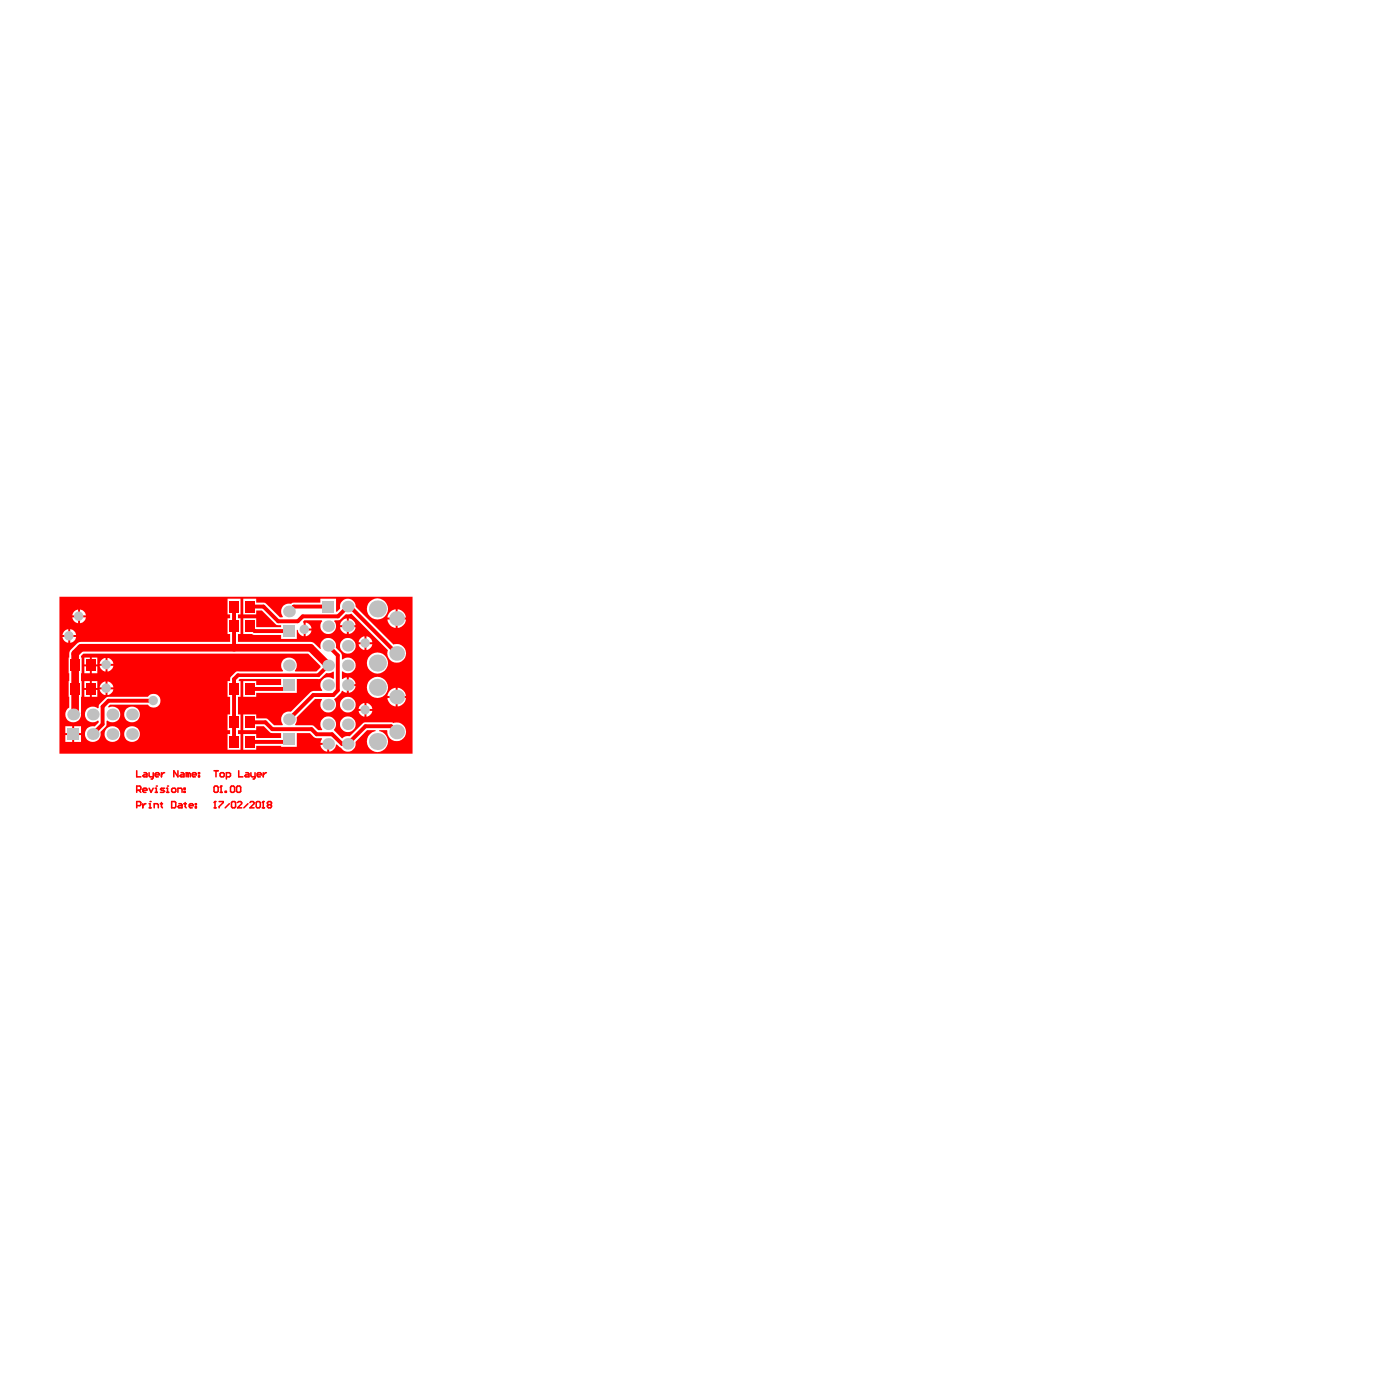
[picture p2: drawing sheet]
<svg xmlns="http://www.w3.org/2000/svg" width="96mm" height="96mm" viewBox="0 0 96 96" stroke-linecap="round" stroke-linejoin="round" font-family="sans-serif">
<path d="M4.1 40.9h24.2v10.8h-24.2zM5.5 41.8v.4h.4l-.1-.3zM5.1 41.9l-.1 .3h.4v-.4zM27.3 41.8v.5h.5l-.2-.3zM26.7 42l-.1 .3h.5v-.5zM25.1 41.7a.75 .75 0 0 0 1.5 0 .75 .75 0 0 0-1.5 0zM5.5 42.3v.4l.3-.1 .1-.3zM5 42.3l.1 .3 .3 .1v-.4zM23.9 42.4v.5h.5l-.2-.4zM23.5 42.5l-.2 .4h.5v-.5zM27.3 42.5v.5l.3-.1 .2-.4zM26.6 42.5l.1 .4 .4 .1v-.5zM20.9 42.7v.4h.5l-.2-.3zM23.9 43v.4h.1l.3-.2 .1-.2zM23.3 43l.2 .3 .3 .1v-.4zM4.8 43.1v.4h.4l-.1-.2zM4.4 43.3l-.1 .2h.4v-.4zM20.9 43.2v.4l.3-.1 .2-.3zM25.1 43.6v.4h.4l-.1-.2zM24.7 43.8l-.1 .2h.4v-.4zM4.8 43.7v.4l.3-.2 .1-.2zM4.3 43.7l.1 .2 .3 .2v-.4zM25.1 44.2v.3l.3-.1 .1-.2zM24.6 44.2l.1 .2 .3 .1v-.3zM23.3 44.3a.55 .55 0 0 0 1.1 0 .55 .55 0 0 0-1.1 0zM16.7 41v1.1h.9v-.3h.3l1.1 1 .3 .1v.1h-1.7v-.6h-.9v1.1h2.6v.3h1v-.6l.2 .3 .3 .1v-1l.1-.1h1.2v.1a.53 .53 0 0 0 0 .7 .53 .53 0 0 0 .8 0 .53 .53 0 0 0 0-.7l.4-.1 .4-.4h.4l2.5 2.5a.64 .64 0 0 0 .5 .8 .64 .64 0 0 0 .7-.7 .64 .64 0 0 0-.8-.5l-2.6-2.6a.54 .54 0 0 0-.6-.6 .54 .54 0 0 0-.5 .7l-.3 .2v-.9h-1v.3h-1.9l-.1 .1a.54 .54 0 0 0-.7 .2 .54 .54 0 0 0 .1 .6l-.2 .1-1-1h-.6v-.3zM7.4 45.1v.4h.4l-.2-.3zM7 45.2l-.2 .3h.4v-.4zM6.3 45.1v.4h.4v-.4zM5.8 45.1v.4h.4v-.4zM5.3 44.1l-.5 .5-.1 .5v3.4a.55 .55 0 0 0-.2 .7 .55 .55 0 0 0 .7 .3 .55 .55 0 0 0 .4-.7v-3.8l.1-.2h15.4l.9 .8-.3 .4h-1.5a.54 .54 0 0 0 0-.8 .54 .54 0 0 0-.8 0 .54 .54 0 0 0 0 .8h-3.2l-.4 .4v.3h-.2v1.1h.2v1.2h-.2v1h.2v.3h-.2v1.1h.9v-1.1h-.2v-.3h.2v-1h-.2v-1.2h.2v-1.1l-.2-.1 .1-.1h2.9v.5h-1.7v-.3h-.9v1.1h.9v-.3h2.7v-1h1.6l.5-.4 .4-.1v.5a.57 .57 0 0 0-.7 .1 .57 .57 0 0 0 0 .8h-.6h-.2l-1.4 1.4a.54 .54 0 0 0-.5 .2 .54 .54 0 0 0 0 .6v.1h-.6l-.5-.4-.7-.1v-.2h-.9v1h.9v-.2h.5l.5 .4h.7v.4h-1.7v-.3h-.9v1.1h.9v-.3l2.7 .1v-1h.9a.84 .84 0 0 0 .9 .4l-.1 .3 .6 .1v.5l.3-.1 .1-.4 .3 .2a.56 .56 0 0 0 .7 .3 .56 .56 0 0 0 .4-.6l.8-.9h.5v.1a.72 .72 0 0 0-.4 1.2 .72 .72 0 0 0 1.2-.1 .72 .72 0 0 0-.5-1.1v-.1h.5a.65 .65 0 0 0 .6 .8 .65 .65 0 0 0 .7-.7 .65 .65 0 0 0-.8-.6h-2.1l-.9 1h-.3l-.2 .1-.6-.6a.56 .56 0 0 0-.1-.8 .56 .56 0 0 0-.7 .1 .56 .56 0 0 0 0 .7h-.3l-.3-.3h-1.3v-.1l.1-.4 1.3-1.3h.5a.57 .57 0 0 0 0 .8 .57 .57 0 0 0 .8 0 .57 .57 0 0 0 0-.8l.6-.6 .3 .2v-1.1l-.4 .1v-.5a.57 .57 0 0 0 .8 0 .57 .57 0 0 0 0-.8 .57 .57 0 0 0-.8 0v-.4l-.4-.4a.56 .56 0 0 0-.6-.7 .56 .56 0 0 0-.5 .8l-.4-.5h-.2h-5v-.5h.2v-1.1h-.2v-.3h.2v-1.1h-.9v1.1h.2v.3h-.2v1.1h.2v.5h-10.2zM7.4 45.6v.4l.2-.1 .2-.3zM6.8 45.6l.2 .3 .2 .1v-.4zM6.3 45.7v.4h.4v-.4zM5.8 45.7v.4h.4v-.4zM25.1 45.4a.75 .75 0 0 0 1.5 0 .75 .75 0 0 0-1.5 0zM23.9 46.4v.5h.5l-.2-.3zM7.4 46.7v.4h.4l-.2-.3zM7 46.8l-.2 .3h.4v-.4zM6.3 46.7v.5h.4v-.5zM5.8 46.7v.5h.4v-.5zM23.9 47v.5h.1l.3-.3 .1-.2zM7.4 47.2v.4l.2-.1 .2-.3zM6.8 47.2l.2 .3 .2 .1v-.4zM27.3 47.1v.6h.5l-.2-.4zM26.7 47.3l-.1 .4h.5v-.6zM6.3 47.3v.5h.4v-.5zM5.8 47.3v.5h.4v-.5zM25.1 47.1a.75 .75 0 0 0 1.5 0 .75 .75 0 0 0-1.5 0zM27.3 47.8v.6l.3-.2 .2-.4zM26.6 47.8l.1 .4 .4 .2v-.6zM6 48.6a.54 .54 0 0 0-.1 .7 .54 .54 0 0 0 .8 .1l.1 .1-.3 .3a.55 .55 0 0 0-.7 .5 .55 .55 0 0 0 .6 .6 .55 .55 0 0 0 .5-.7l.4-.5v-.3a.59 .59 0 0 0 .7 0 .59 .59 0 0 0 .2-.6l-.2-.3-.3-.1-.3 .1v-.1l.1-.1h2.6a.47 .47 0 0 0 .7 .1 .47 .47 0 0 0 0-.7 .47 .47 0 0 0-.7 .1h-2.8l-.5 .5v.2l-.4-.1zM25.1 48.2v.4h.4l-.1-.3zM24.7 48.3l-.1 .3h.4v-.4zM23.3 48.3a.55 .55 0 0 0 1.1 0 .55 .55 0 0 0-1.1 0zM25.1 48.7v.4l.3-.1 .1-.3zM24.6 48.7l.1 .3 .3 .1v-.4zM8.5 49a.55 .55 0 0 0 1.1 0 .55 .55 0 0 0-1.1 0zM23.3 49.6a.55 .55 0 0 0 1.1 0 .55 .55 0 0 0-1.1 0zM5.1 49.8v.4h.5v-.4zM4.5 49.8v.4h.4v-.4zM5.1 50.4v.5h.5v-.5zM4.5 50.4v.5h.4v-.5zM8.5 50.3a.55 .55 0 0 0 1.1 0 .55 .55 0 0 0-1.1 0zM7.2 50.3a.54 .54 0 0 0 1 0 .54 .54 0 0 0-1 0zM22 51.1l.1 .3 .3 .1v-.4z" fill="#f00"/>
<path d="M6.4 50.3h.1M10.5 48h-3.1l-.4 .4v1.2l-.6 .7M16 41.6v2.8M16.3 46.3l-.3 .2v4.4M17.1 41.6h1l1 1h1.3l.3-.4h2.5l.6-.6h.2l3.2 3.2M17.1 49.5h1.1l.5 .5h2.7l.3 .3h1.1l.6 .7h.4l1.2-1.2h1.8l.4 .4M17.1 42.9l.4 .4h2.3M19.8 47l-.3 .2h-2.4M19.8 50.6l-.2 .3h-2.5M22.5 41.6h-2.4l-.3 .3M22.5 44.3l.7 .6v2.4l-.4 .3h-1.3l-1.7 1.7M22.5 45.6l-.7 .7" fill="none" stroke="#f00" stroke-width=".27"/>
<path d="M22.5 45.6l-1.2-1.2h-15.7l-.5 .4v4l-.1 .2" fill="none" stroke="#f00" stroke-width=".52"/>
<path d="M16.3 46.3h5.5" fill="none" stroke="#f00" stroke-width=".24"/>
<g fill="none" stroke="#f00" stroke-width=".11">
<path d="M9.4 52.8v.4h.3M9.4 54.2l.3-.1-.1-.2h-.2v.4M9.4 55.2h.2l.1-.2-.3-.1v.5M9.5 54.2l.2 .1M9.8 54.2h.3l-.1-.2-.2 .1v.1l.2 .1M9.8 55.1v.3M9.9 53h.2v.2h-.2h-.1l.1-.1h.2M10 55.1l-.2 .1M10.2 53v.2h.3M10.2 54l.2 .3 .1-.3M10.2 55.1h.1v.3M10.2 55.4h.2"/>
<path d="M10.3 54.9h.1M10.5 53v.3l-.1 .1M10.6 55.4v-.3l.3 .1v.2M10.6 53.1h.3v-.1h-.3v.2h.3M10.6 54.3h.2M10.6 54h.1v.3M10.7 53.9h.1M11 55.1h.1M11.1 53v.2M11.1 55v.4M11.3 53l-.2 .1M11.3 54l-.3 .1 .3 .1-.3 .1"/>
<path d="M11.4 54.3h.2M11.4 54h.1v.3M11.5 53.9h.1M11.8 54.9l.2 .1v.4h-.2zM11.8 54.1l.2-.1v.2l-.2 .1zM12.2 52.8v.4l-.3-.4v.4M12.2 54.3v-.3l.3 .1v.2M12.3 55.1l.2 .1v.2h-.2l-.1-.1 .1-.1h.2M12.4 53h.2v.2h-.2h-.1l.1-.1h.2M12.6 54l.1 .1zM12.6 54.2l.1 .1zM12.6 55.1h.2"/>
<path d="M12.7 55l.1 .4M12.9 53h-.1v.2M12.9 53v.2M12.9 53h.1v.2M13 55.2h.2v-.1l-.2 .1v.2h.2M13.2 53.1h.3l-.1-.1h-.2v.2h.2M13.4 55.1l.1 .1zM13.4 55.3l.1 .1zM13.6 53.2h.1zM13.6 53h.1zM14.7 55.4h.1M14.7 52.8h.3"/>
<path d="M14.7 54.9h.1M14.7 53.9l.3 .1v.2l-.1 .1-.2-.1zM14.7 54.9v.5M14.7 54.9v.1M14.8 52.8v.4M15 54.9h.3l-.3 .5M15.1 53h.2l.1 .2h-.2zM15.1 54.3h.1M15.2 53.9h.1M15.2 53.9v.4M15.2 53.9l-.1 .1M15.4 54.2l.1 .1z"/>
<path d="M15.5 53.2h.2l.1-.2h-.3v.4M15.7 55.1l-.3 .3M15.9 53.9l.2 .1v.2l-.1 .1-.2-.1zM15.9 54.9l.2 .1v.4l-.2-.1zM16.3 53.9l.2 .1-.1 .3-.2-.1zM16.3 55l.1-.1 .2 .1-.3 .4h.3M16.4 52.8v.4h.2M16.8 53h.3v.2h-.3v-.1h.3M17 55.1l-.3 .3M17.1 55l.1-.1 .2 .1-.3 .4h.3M17.2 53v.2h.3M17.5 53v.3l-.2 .1"/>
<path d="M17.6 53.1h.3l-.1-.1h-.2l.1 .2h.1M17.6 54.9l.2 .1v.3v.1l-.2-.1zM18 55.4h.1M18 54.9h.1M18 53v.2M18 54.9v.5M18 54.9v.1M18.3 53l-.3 .1M18.4 55.2l-.1-.1 .1-.2 .2 .1-.1 .2M18.4 55.2h-.1l.1 .2 .2-.1-.1-.1M18.4 55.2h.1"/>
</g>
<g fill="#c0c0c0">
<circle cx="10.5" cy="48" r=".32"/>
<circle cx="7.3" cy="45.6" r=".32"/>
<circle cx="7.3" cy="47.2" r=".32"/>
<circle cx="4.7" cy="43.6" r=".32"/>
<circle cx="5.4" cy="42.2" r=".32"/>
<circle cx="20.9" cy="43.1" r=".32"/>
<circle cx="25" cy="44.1" r=".32"/>
<circle cx="25" cy="48.6" r=".32"/>
<circle cx="22.5" cy="47" r=".4"/>
<circle cx="5" cy="49" r=".4"/>
<circle cx="9" cy="49" r=".4"/>
<circle cx="7.7" cy="49" r=".4"/>
<circle cx="9" cy="50.3" r=".4"/>
<circle cx="7.7" cy="50.3" r=".4"/>
<circle cx="22.5" cy="51" r=".4"/>
<circle cx="22.5" cy="49.6" r=".4"/>
<circle cx="22.5" cy="45.6" r=".4"/>
<circle cx="22.5" cy="44.3" r=".4"/>
<circle cx="22.5" cy="42.9" r=".4"/>
<circle cx="25.9" cy="50.8" r=".58"/>
<circle cx="27.2" cy="50.2" r=".5"/>
<circle cx="27.2" cy="44.8" r=".5"/>
<circle cx="25.9" cy="45.4" r=".58"/>
<circle cx="25.9" cy="47.1" r=".58"/>
<circle cx="27.2" cy="42.4" r=".5"/>
<circle cx="25.9" cy="41.7" r=".58"/>
<circle cx="22.5" cy="48.3" r=".4"/>
<circle cx="27.2" cy="47.8" r=".5"/>
<circle cx="23.8" cy="47" r=".4"/>
<circle cx="23.8" cy="41.6" r=".4"/>
<circle cx="6.4" cy="49" r=".4"/>
<circle cx="6.4" cy="50.3" r=".4"/>
<circle cx="23.8" cy="51" r=".4"/>
<circle cx="23.8" cy="49.6" r=".4"/>
<circle cx="19.8" cy="49.3" r=".4"/>
<circle cx="23.8" cy="45.6" r=".4"/>
<circle cx="23.8" cy="44.3" r=".4"/>
<circle cx="19.8" cy="45.6" r=".4"/>
<circle cx="23.8" cy="42.9" r=".4"/>
<circle cx="19.8" cy="41.9" r=".4"/>
<circle cx="23.8" cy="48.3" r=".4"/>
</g>
<g fill="#c0c0c0">
<path d="M22.1 41.2h.8v.8h-.8z" fill-rule="evenodd"/>
<path d="M4.6 49.9h.8v.8h-.8z" fill-rule="evenodd"/>
<path d="M19.4 46.5h.8v.9h-.8z" fill-rule="evenodd"/>
<path d="M19.4 50.2h.8v.9h-.8z" fill-rule="evenodd"/>
<path d="M19.4 42.9h.8v.8h-.8z" fill-rule="evenodd"/>
</g>
<g fill="#f00">
<path d="M15.7 41.2h.6v.8h-.6z" fill-rule="evenodd"/>
<path d="M16.8 41.2h.6v.8h-.6z" fill-rule="evenodd"/>
<path d="M15.7 50.4h.6v.9h-.6z" fill-rule="evenodd"/>
<path d="M15.7 49.1h.6v.8h-.6z" fill-rule="evenodd"/>
<path d="M15.7 46.8h.6v.8h-.6z" fill-rule="evenodd"/>
<path d="M15.7 42.5h.6v.8h-.6z" fill-rule="evenodd"/>
<path d="M16.8 50.4h.6v.9h-.6z" fill-rule="evenodd"/>
<path d="M16.8 49.1h.6v.8h-.6z" fill-rule="evenodd"/>
<path d="M16.8 46.8h.6v.8h-.6z" fill-rule="evenodd"/>
<path d="M16.8 42.5h.6v.8h-.6z" fill-rule="evenodd"/>
<path d="M4.8 45.2h.7v.8h-.7z" fill-rule="evenodd"/>
<path d="M4.8 46.8h.7v.8h-.7z" fill-rule="evenodd"/>
<path d="M5.9 45.2h.6v.8h-.6z" fill-rule="evenodd"/>
<path d="M5.9 46.8h.6v.8h-.6z" fill-rule="evenodd"/>
</g>
</svg>
